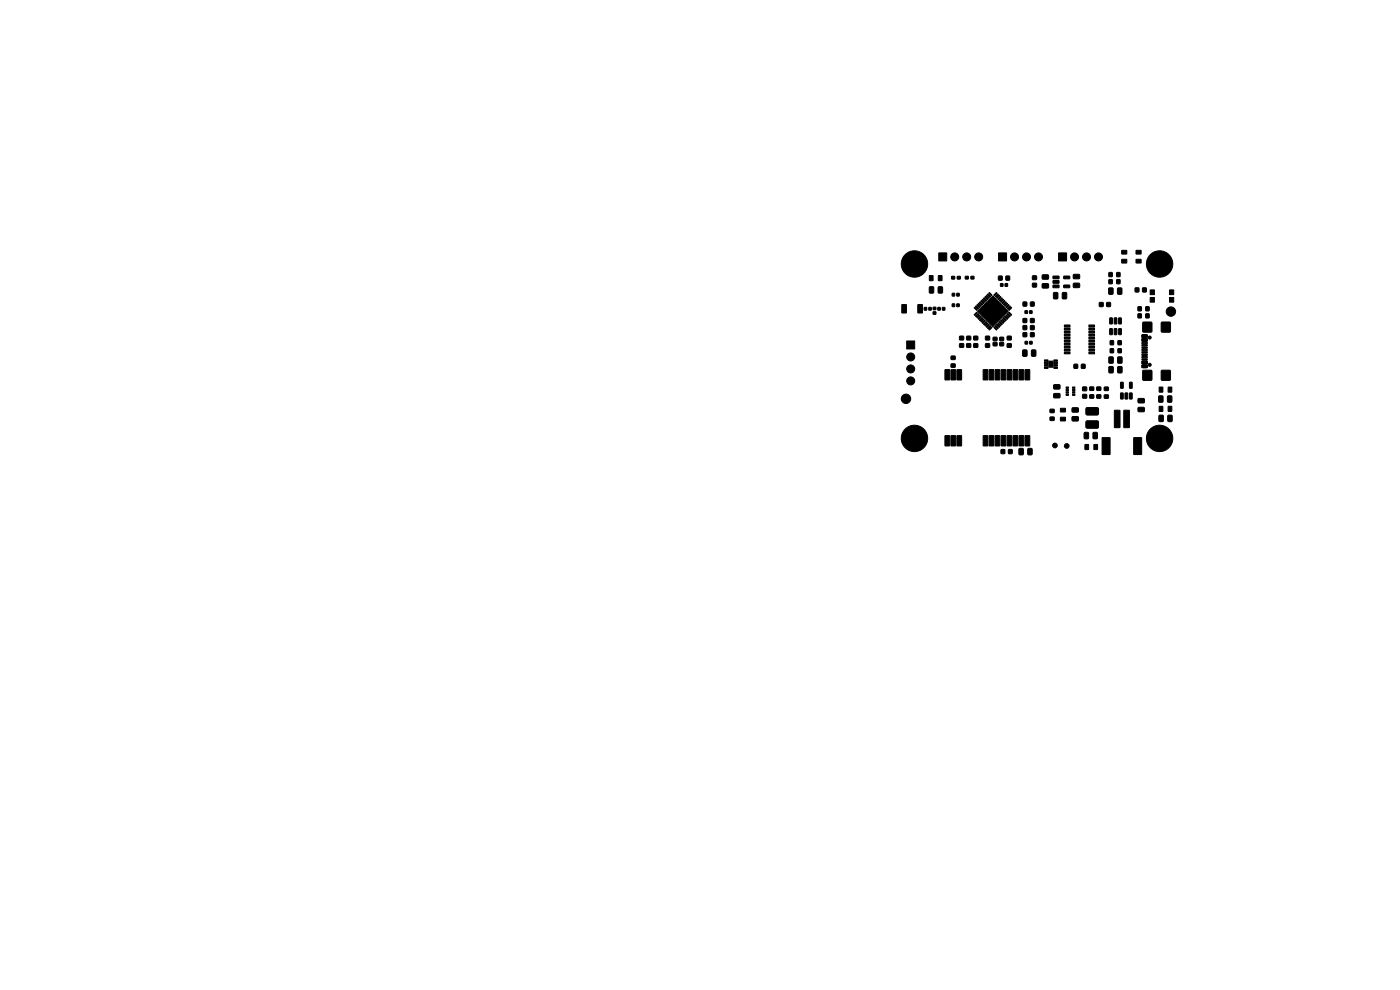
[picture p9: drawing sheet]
<svg xmlns="http://www.w3.org/2000/svg" width="297mm" height="210mm" viewBox="0 0 297 210" stroke-linecap="round" stroke-linejoin="round" font-family="sans-serif">
<g fill="#000" stroke="#000" stroke-width=".21">
<path d="M197.2 58.5h.7v1h-.7zM199.1 58.5h.7v1h-.7zM199.2 53.7h1.7v1.7h-1.7zM201.9 58.6h.6v.6h-.6zM203.1 58.6h.6v.6h-.6zM204.8 58.6h.6v.6h-.6zM206 58.6h.6v.6h-.6zM211.8 58.6h.8v.8h-.8zM213.4 58.6h.8v.8h-.8zM211.8 53.7h1.7v1.7h-1.7zM219.1 58.5h.8v.8h-.8zM221.1 58.3h1.2l.2 .2-.1 .6-.2 .2-1-.1-.1-.2z"/>
<path d="M223.4 58.6h1.2l.1 .5h-1.2zM223.4 59.5h1.2l.1 .5-1.2 .1zM225.7 58.6h1.2l.1 .5h-1.3zM224.6 53.7h1.7v1.7h-1.7zM227.7 58.2h1.2l.2 .2-.1 .6-.2 .2-1-.1-.1-.2zM235.3 57.8h.6v.9h-.6zM235.3 59.3h.6v.9h-.6zM236.9 57.8h.7v.9h-.7zM236.9 59.3h.7v.9h-.7zM238 55h1v.8h-1zM238 53.1h1v.8h-1zM241 55h1.1v.8h-1.1z"/>
<path d="M241 53.1h1.1v.8h-1.1zM191.3 64.6l1 .1-.1 1.7-.9-.1zM192.3 72.3h1.8v1.7h-1.8zM194.7 64.6l1 .1-.1 1.7-.9-.1zM196.1 65.2h.5v.6h-.5zM197 65.2h.6v.6h-.6zM198 66.1h.5v.6h-.5zM198 65.2h.5v.5h-.5zM197.2 60.9l.7-.1 .2 .2v1l-.2 .2h-.5l-.3-.2zM199 65.2h.5v.6h-.5zM199.1 60.9l.6-.1 .3 .2v1l-.2 .2h-.6l-.2-.2zM199.9 65.2h.5v.6h-.5z"/>
<path d="M200.5 78.4l1 .1-.1 2.1-.9-.1zM201.8 75.6h.8v.6h-.8zM201.8 77.2h.8v.7h-.8zM202 64.5h.5v.5h-.5zM202 62.2h.5v.6h-.5zM201.8 78.4l.9 .1v2.1l-1-.1zM203 64.5h.5v.5h-.5zM203 62.2h.5v.6h-.5zM203 78.4l1 .1-.1 2.1-.9-.1zM203.6 71.3h.8v.8h-.8zM203.6 72.9h.8v.8h-.8zM205.1 71.3h.8v.8h-.8z"/>
<path d="M205.1 72.9h.8v.8h-.8zM206.6 71.3h.8v.8h-.8zM206.6 72.9h.8v.8h-.8zM206.8 65.2l.5 .5-.1 .1-.5-.5zM206.7 66.7l.5-.5 .1 .1-.5 .6zM207 65l.1-.1 .5 .6h-.1zM207 67l.5-.5 .1 .1-.5 .6zM207.3 64.6l.6 .5-.1 .2-.6-.5zM207.2 67.3l.6-.5 .1 .1-.5 .6zM207.5 64.4l.2-.1 .5 .6-.2 .1zM207.5 67.6l.5-.5 .2 .1-.5 .5zM207.8 64.1h.2l.4 .5-.1 .1z"/>
<path d="M208.3 67.4l.2 .1-.6 .5-.1-.1zM208.1 63.8h.1l.5 .5-.1 .1zM208.1 68.2l.5-.6 .1 .1-.5 .6zM208.4 63.6l.1-.1 .5 .6h-.1zM208.9 67.9l.1 .2-.5 .5-.1-.1zM209.1 72.9h.8v.8h-.8zM209.1 71.3h.8v.8h-.8zM208.7 63.3l.1-.1 .5 .6h-.1zM208.7 68.7l.5-.5 .1 .1-.5 .6zM208.6 78.4l1 .1-.1 2.1-.9-.1zM208.9 63l.2-.1 .5 .6-.2 .1zM209.4 68.5l.2 .1-.6 .6-.1-.2z"/>
<path d="M209.2 62.7l.2-.1 .5 .6-.2 .1zM209.2 69.3l.5-.5 .2 .1-.5 .5zM209.5 62.4h.2l.4 .5-.1 .1zM210 69.1l.2 .1-.6 .5-.1-.1zM209.8 62.1h.1l.5 .5-.1 .1zM209.8 69.8l.5-.5 .1 .1-.5 .6zM210.6 62.8l3.3 3.2-3.3 3.3-3.2-3.3zM209.9 78.4l.9 .1v2.1l-1-.1zM210.9 62.6l.5-.5 .1 .1-.5 .5zM210.9 69.4l.6 .4-.1 .2-.5-.5zM210.7 71.6h.8v.6h-.8zM210.7 72.7h.8v.6h-.8z"/>
<path d="M211.1 62.8l.5-.5 .2 .1-.5 .6zM211.1 69.1h.2l.5 .5-.2 .1zM211.1 78.4l1 .1-.1 2.1-.9-.1zM211.4 63.1l.5-.5 .2 .1-.6 .6zM211.5 68.8l.6 .5-.1 .1-.6-.5zM212.3 60.2h.5v.5h-.5zM211.7 63.4l.5-.5 .1 .1-.5 .6zM211.7 68.6l.1-.1 .5 .6h-.1zM212.5 63.2l.1 .1-.5 .5-.1-.1zM212.1 68.2l.5 .5v.2l-.6-.5zM212.3 64l.5-.5 .1 .1-.5 .5zM212.3 68l.1-.1 .5 .6-.1 .1z"/>
<path d="M212.1 71.6h.8v.6h-.8zM212.1 72.7h.8v.6h-.8zM213 63.8l.2 .1-.6 .5-.1-.1zM212.6 67.7h.1l.5 .5-.2 .1zM213.2 60.2h.5v.5h-.5zM212.4 78.4l1 .1-.1 2.1-.9-.1zM212.8 64.5l.5-.5 .2 .1-.5 .6zM212.8 67.4h.2l.5 .5-.2 .1zM213.6 64.3l.2 .2-.6 .5-.1-.2zM213.1 67.2l.2-.1 .5 .6h-.2zM213.7 72.9h.8v.8h-.8zM213.7 71.3h.8v.8h-.8z"/>
<path d="M213.4 65.1l.5-.5 .1 .1-.5 .6zM213.4 66.9l.1-.1 .5 .6h-.1zM214.2 64.9l.1 .1-.5 .5-.1-.1zM213.7 66.6l.1-.1 .5 .6-.1 .1zM213.7 78.4l.9 .1v2.1l-.9-.1zM214 65.7l.5-.5 .1 .1-.5 .5zM214 66.3l.1-.1 .5 .6-.1 .1zM214.9 78.4l1 .1v2.1l-1-.1zM217.1 70.6h.7v.8h-.7zM217.1 69.1h.7v.8h-.7zM217.1 64.1h.7v.8h-.7zM216.2 78.4l1 .1-.1 2.1-.9-.1z"/>
<path d="M217.5 65.9h.5v.6h-.5zM217.5 72.4h.5v.6h-.5zM217.1 67.6h.7v.8h-.7zM217 74.3l.7-.1 .2 .2v1l-.2 .2h-.5l-.3-.2zM217.5 78.4l1 .1-.1 2.1-.9-.1zM218.4 65.9h.5v.6h-.5zM218.4 72.4h.6v.6h-.6zM218.6 70.6h.8v.8h-.8zM218.6 69.1h.8v.8h-.8zM218.6 64.1h.8v.8h-.8zM218.6 67.6h.8v.8h-.8zM219.1 60.1h.8v.8h-.8z"/>
<path d="M218.9 74.3l.6-.1 .3 .2v1l-.2 .2h-.6l-.2-.2zM221.1 60.2h1.2l.2 .2-.1 .6-.2 .1h-1l-.1-.2zM221.6 76.4h.7v.3h-.7zM221.6 76.9h.7v.3h-.7zM221.6 77.4h.7v.3h-.7zM221.6 77.9h.7v.3h-.7zM222.5 76.6h.9v1.3h-.9zM223.4 60.5h1.2l.1 .5h-1.2zM223.6 77.9h.7v.3h-.7zM223.6 77.4h.7v.3h-.7zM223.6 76.9h.7v.3h-.7zM223.6 76.4h.7v.3h-.7z"/>
<path d="M223.5 62.1l.7-.1 .2 .2v1l-.1 .2h-.6l-.2-.1zM225.7 60.5h1.2l.1 .5h-1.3zM225.8 68.9h1.2v.4h-1.2zM225.8 69.6h1.2v.4h-1.2zM225.8 70.2h1.2v.4h-1.2zM225.8 70.8h1.2v.4h-1.2zM225.8 71.5h1.2v.4h-1.2zM225.8 72.1h1.2v.4h-1.2zM225.8 72.8h1.2v.4h-1.2zM225.8 73.4h1.2v.4h-1.2zM225.8 74h1.2v.4h-1.2zM225.8 74.7h1.2v.4h-1.2z"/>
<path d="M225.4 62.1l.7-.1 .2 .2v1l-.1 .2h-.6l-.2-.1zM227.9 77.3h.7v.8h-.7zM227.7 60.1h1.2l.2 .2-.1 .6-.2 .1h-1l-.1-.2zM229.4 77.3h.8v.8h-.8zM231 74.7h1.2v.4h-1.2zM231 74h1.2v.4h-1.2zM231 73.4h1.2v.4h-1.2zM231 72.8h1.2v.4h-1.2zM231 72.1h1.2v.4h-1.2zM231 71.5h1.2v.4h-1.2zM231 70.8h1.2v.4h-1.2zM231 70.2h1.2v.4h-1.2z"/>
<path d="M231 69.6h1.2v.4h-1.2zM231 68.9h1.2v.4h-1.2zM233.2 64.2h.8v.8h-.8zM234.8 64.2h.8v.8h-.8zM235.2 61.1h.7l.2 .1v1l-.1 .2-.6 .1-.2-.2zM235.3 75.7h.6l.3 .1v1l-.2 .3h-.5l-.3-.2zM235.5 74h.7v.8h-.7zM235.4 67.5h.6l-.1 1.2-.5-.1zM235.4 69.7l.6 .1-.1 1.2-.5-.1zM235.3 77.8l.6-.1 .3 .2v1l-.2 .2h-.5l-.3-.1zM235.5 72.3h.7v.8h-.7zM236.4 67.5h.5v1.2l-.5-.1z"/>
<path d="M236.4 69.7l.5 .1v1.2l-.5-.1zM237.1 61.1h.7l.2 .1v1l-.1 .2-.6 .1-.2-.2zM237.2 75.7h.6l.2 .1 .1 1-.2 .3h-.6l-.2-.2zM237.2 74h.7v.8h-.7zM237.3 67.5h.6l-.1 1.2-.5-.1zM237.3 69.7l.6 .1-.1 1.2-.5-.1zM237.2 72.3h.7v.8h-.7zM237.2 77.8l.6-.1 .2 .2 .1 1-.2 .2h-.6l-.2-.1zM240.8 61.1h.8v.8h-.8zM241.4 66.6h.7v.8h-.7zM241.4 65.1h.7v.8h-.7zM242.3 75.6h1l.1 .2-1.1 .1z"/>
<path d="M242.3 74.6h1l.1 .2-1.1 .1zM242.3 74.1h1l.1 .2-1.1 .1zM242.3 73.1h1l.1 .2-1.1 .1zM242.3 72.6h1l.1 .2-1.1 .1zM242.3 73.6h1l.1 .2-1.1 .1zM242.3 75.1h1l.1 .2-1.1 .1zM242.3 76.1h1l.1 .2-1.1 .1zM242.4 61.1h.8v.8h-.8zM242.3 77.4h1l.1 .5-1.1 .1zM242.3 76.6h1l.1 .5-1.1 .1zM242.3 71.8h1l.1 .5-1.1 .1zM242.3 71h1l.1 .5-1.1 .1z"/>
<path d="M242.5 68.4h1.8v2h-1.8zM243.1 66.6h.7v.8h-.7zM243.1 65.1h.7v.8h-.7zM244 61.5h.9v1h-.9zM244 63.1h.9v1h-.9zM246.4 68.4h1.9v2h-1.9zM248.1 63.1h.9v1h-.9zM248.1 61.5h.9v1h-.9zM200.5 92.4l1 .1-.1 2.1-.9-.1zM201.8 92.4l.9 .1v2.1l-1-.1zM203 92.4l1 .1-.1 2.1-.9-.1zM208.6 92.4l1 .1-.1 2.1-.9-.1z"/>
<path d="M209.9 92.4l.9 .1v2.1l-1-.1zM211.1 92.4l1 .1-.1 2.1-.9-.1zM212.4 95.4h.7v.8h-.7zM212.4 92.4l1 .1-.1 2.1-.9-.1zM213.7 92.4l.9 .1v2.1l-.9-.1zM214 95.4h.7v.8h-.7zM214.9 92.4l1 .1v2.1l-1-.1zM216.2 95.2l.7-.1 .2 .2v1l-.1 .2h-.6l-.2-.2zM216.2 92.4l1 .1-.1 2.1-.9-.1zM218.1 95.2l.6-.1 .3 .2v1l-.2 .2h-.5l-.3-.2zM217.5 92.4l1 .1-.1 2.1-.9-.1zM222.8 86.8h.8v.7h-.8z"/>
<path d="M222.8 88.5h.8v.7h-.8zM223.6 81.6h1.1l.2 .2v.6l-.2 .2-1-.1-.2-.2zM223.6 83.5h1.1l.2 .2v.6l-.2 .1h-1l-.2-.2zM225 88.5h1v.8h-1zM225 86.6h1v.8h-1zM226.2 82.1h.4l.1 .3h-.5zM226.2 82.6h.4l.1 .3h-.5zM226.2 83.1h.4l.1 .3h-.5zM226.2 83.6h.4l.1 .3h-.5zM227.6 83.6h.4v.3h-.4zM227.6 83.1h.4v.3h-.4zM227.6 82.6h.4v.3h-.4z"/>
<path d="M227.6 82.1h.4v.3h-.4zM227.5 86.5h1.1l.2 .2v.6l-.2 .2-1-.1-.2-.2zM227.5 88.4h1.1l.2 .2v.6l-.2 .1h-1l-.2-.2zM230 91.8l.7-.1 .2 .2v1l-.1 .2h-.6l-.2-.2zM230.2 94.3h.7v1h-.7zM229.7 82.1h.8v.8h-.8zM229.7 83.7h.8v.7h-.8zM231.2 83.8h.8v.6h-.8zM231.2 82.1h.8v.7h-.8zM231.9 91.8l.7-.1 .2 .2v1l-.1 .2h-.6l-.2-.2zM232.1 94.3h.7v1h-.7zM230.4 86.6l.3-.1h2.2l.1 .3v1.1l-.3 .2-2.2-.1-.2-.3z"/>
<path d="M230.5 89.3h2.4l.1 .3v1.1l-.3 .2-2.2-.1-.2-.3v-.9zM232.7 83.8h.8v.6h-.8zM232.7 82.1h.8v.7h-.8zM234.3 82.1h.8v.7h-.8zM234.3 83.8h.8v.7h-.8zM233.8 92.9h1.7l-.1 3.5h-1.6zM236.4 87.1h1.2l-.1 3.6h-1.1zM237.7 83.4h.6l-.1 1.3-.5-.1zM237.7 81.1l.6 .1-.1 1.2-.5-.1zM238.7 83.4h.5v1.3l-.5-.1zM238.4 87.1h1.2l-.1 3.6h-1.1zM239.6 83.4h.6l-.1 1.3-.5-.1z"/>
<path d="M239.6 81.1l.6 .1-.1 1.2-.5-.1zM241.5 86.5l1.1-.1 .2 .2v.6l-.2 .2-1-.1-.2-.2zM241.5 84.6l1.1-.1 .2 .3v.5l-.2 .2h-1l-.2-.3zM240.5 92.9h1.7l-.1 3.5h-1.6zM242.5 78.6h1.8v2h-1.8zM245.8 84h.7l.2 .1 .1 1-.2 .2-.6 .1-.2-.2zM245.9 88.1h.7l.2 .1v1l-.1 .2-.6 .1-.2-.2zM245.9 82.1h.8v1.1h-.8zM245.9 86.2h.8v1.1h-.8zM246.4 78.6h1.9v2h-1.9zM247.7 84h.7l.2 .1v1l-.1 .2-.6 .1-.2-.2zM247.8 88.1h.6l.3 .1v1l-.2 .2-.5 .1-.3-.2z"/>
<path d="M247.8 82.1h.8v1.1h-.8zM247.8 86.2h.8v1.1h-.8z"/>
<circle cx="194" cy="56" r="2.8"/>
<circle cx="194" cy="56" r="1.8"/>
<circle cx="202.5" cy="54.5" r=".85"/>
<circle cx="205.1" cy="54.5" r=".85"/>
<circle cx="207.6" cy="54.5" r=".85"/>
<circle cx="215.2" cy="54.5" r=".85"/>
<circle cx="217.8" cy="54.5" r=".85"/>
<circle cx="220.3" cy="54.5" r=".85"/>
<circle cx="228" cy="54.5" r=".85"/>
<circle cx="230.5" cy="54.5" r=".85"/>
<circle cx="233" cy="54.5" r=".85"/>
<circle cx="246" cy="56" r="2.8"/>
<circle cx="246" cy="56" r="1.8"/>
<circle cx="193.2" cy="75.7" r=".85"/>
<circle cx="193.2" cy="78.3" r=".85"/>
<circle cx="243.9" cy="71.6" r=".33"/>
<circle cx="243.9" cy="77.4" r=".33"/>
<circle cx="248.4" cy="66.1" r="1"/>
<circle cx="192.2" cy="84.6" r="1"/>
<circle cx="193.2" cy="80.8" r=".85"/>
<circle cx="194" cy="93" r="2.8"/>
<circle cx="194" cy="93" r="1.8"/>
<circle cx="223.8" cy="94.5" r=".5"/>
<circle cx="226.3" cy="94.6" r=".5"/>
<circle cx="246" cy="93" r="2.8"/>
<circle cx="246" cy="93" r="1.8"/>
</g>
</svg>
